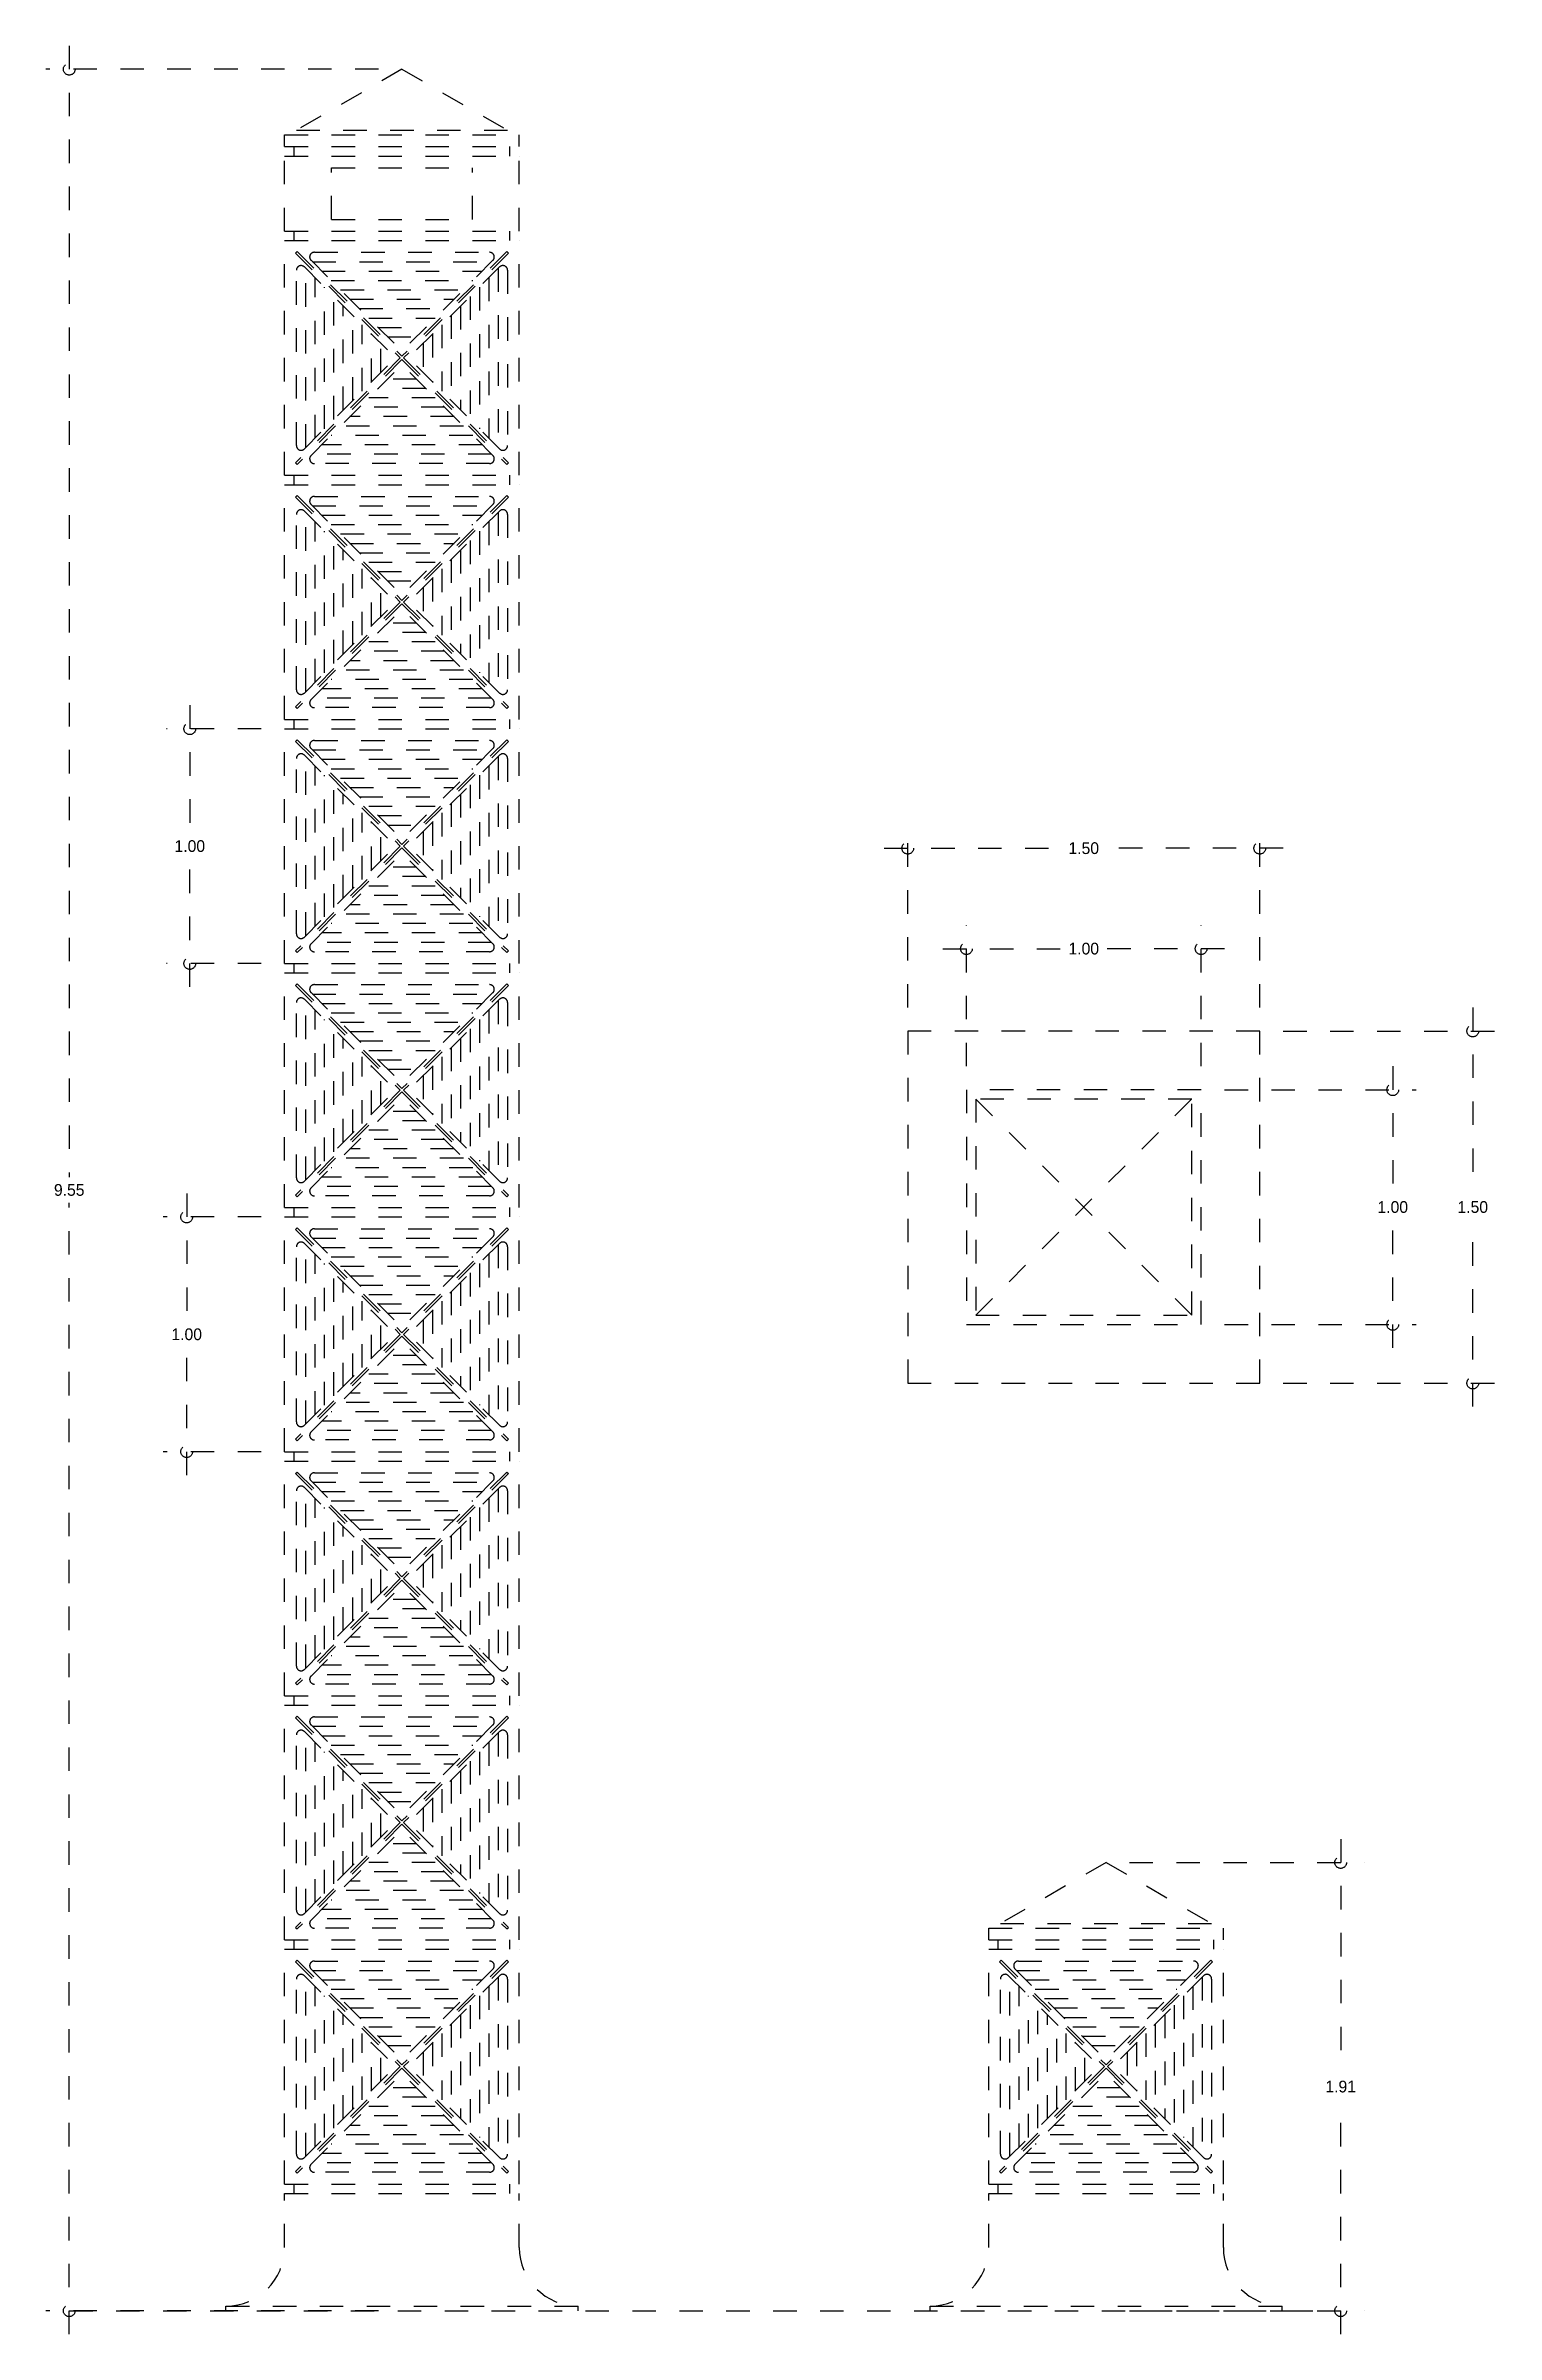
# Model space of a CAD drawing. Header units: centimetres. Extents: x 0.9 to 7.08, y 0.9 to 10.65.
import ezdxf

# ---------------------------------------------------------------- set-up
doc = ezdxf.new("R2010")
doc.units = ezdxf.units.CM
doc.header["$LTSCALE"] = 0.005
doc.header["$MEASUREMENT"] = 0
doc.linetypes.add('ACAD_ISO02W100', pattern=[15, 12, -3])
doc.linetypes.add('ACAD_ISO04W100', pattern=[30, 24, -3, 0, -3])
doc.layers.add('EJES', color=7, linetype='ACAD_ISO04W100')
doc.layers.add('proyeccion', color=7, linetype='ACAD_ISO02W100')
doc.dimstyles.get("Standard").update_dxf_attribs({"dimtxt": 0.18, "dimasz": 0.18, "dimexe": 0.18, "dimexo": 0.0625, "dimgap": 0.09, "dimtad": 0, "dimtih": 1, "dimtoh": 1, "dimdec": 4, "dimzin": 0, "dimdsep": 46, "dimtxsty": 'Standard', "dimcen": 0.09, "dimadec": 0, "dimazin": 0, "dimtfac": 1, "dimtdec": 4, "dimtofl": 0, "dimtmove": 0, "dimatfit": 3, "dimfxl": 0, "dimtolj": 1, "dimtzin": 0, "dimarcsym": 0})

msp = doc.modelspace()

# ---------------------------------------------------------------- blocks, each defined once
blk = doc.blocks.new('_Small')
at = {"layer": 'EJES', "color": 0, "lineweight": -2}
blk.add_circle((0, 0), 0.25, dxfattribs=at)
blk = doc.blocks.new('*D8')
at = {"layer": 'Defpoints', "color": 0, "ltscale": 0.005}
for p in [(1.918, 7.74), (1.5138, 6.74), (1.918, 6.74)]:
    blk.add_point(p, dxfattribs=at)
at = {"layer": 'proyeccion', "color": 0, "lineweight": -2, "ltscale": 0.005}
for p, q in [((1.5138, 7.84), (1.5138, 7.295)), ((1.818, 7.74), (1.4138, 7.74)), ((1.5138, 6.64), (1.5138, 7.185)), ((1.818, 6.74), (1.4138, 6.74))]:
    blk.add_line(p, q, dxfattribs=at)
at = {"layer": 'proyeccion', "color": 0, "lineweight": -2, "ltscale": 0.005, "xscale": 0.1, "yscale": 0.1, "zscale": 0.1}
for p, rotation in [((1.5138, 7.74), 90), ((1.5138, 6.74), 270)]:
    blk.add_blockref('_Small', p, dxfattribs=dict(at, rotation=rotation))
at = {"layer": 'proyeccion', "color": 0, "ltscale": 0.005, "insert": (1.5138, 7.24), "char_height": 0.05, "attachment_point": 5}
blk.add_mtext('\\A1;1.00', dxfattribs=at)
blk = doc.blocks.new('*D7')
at = {"layer": 'Defpoints', "color": 0, "ltscale": 0.005}
for p in [(1.918, 5.66), (1.5006, 4.66), (1.918, 4.66)]:
    blk.add_point(p, dxfattribs=at)
at = {"layer": 'proyeccion', "color": 0, "lineweight": -2, "ltscale": 0.005}
for p, q in [((1.5006, 5.76), (1.5006, 5.215)), ((1.818, 5.66), (1.4006, 5.66)), ((1.5006, 4.56), (1.5006, 5.105)), ((1.818, 4.66), (1.4006, 4.66))]:
    blk.add_line(p, q, dxfattribs=at)
at = {"layer": 'proyeccion', "color": 0, "lineweight": -2, "ltscale": 0.005, "xscale": 0.1, "yscale": 0.1, "zscale": 0.1}
for p, rotation in [((1.5006, 5.66), 90), ((1.5006, 4.66), 270)]:
    blk.add_blockref('_Small', p, dxfattribs=dict(at, rotation=rotation))
at = {"layer": 'proyeccion', "color": 0, "ltscale": 0.005, "insert": (1.5006, 5.16), "char_height": 0.05, "attachment_point": 5}
blk.add_mtext('\\A1;1.00', dxfattribs=at)
blk = doc.blocks.new('*D6')
at = {"layer": 'Defpoints', "color": 0, "ltscale": 0.005}
for p in [(2.418, 10.55), (1, 1), (2.418, 1)]:
    blk.add_point(p, dxfattribs=at)
at = {"layer": 'proyeccion', "color": 0, "lineweight": -2, "ltscale": 0.005}
for p, q in [((1, 10.65), (1, 5.83)), ((2.318, 10.55), (0.9, 10.55)), ((1, 0.9), (1, 5.72)), ((2.318, 1), (0.9, 1))]:
    blk.add_line(p, q, dxfattribs=at)
at = {"layer": 'proyeccion', "color": 0, "lineweight": -2, "ltscale": 0.005, "xscale": 0.1, "yscale": 0.1, "zscale": 0.1}
for p, rotation in [((1, 10.55), 90), ((1, 1), 270)]:
    blk.add_blockref('_Small', p, dxfattribs=dict(at, rotation=rotation))
at = {"layer": 'proyeccion', "color": 0, "ltscale": 0.005, "insert": (1, 5.775), "char_height": 0.05, "attachment_point": 5}
blk.add_mtext('\\A1;9.55', dxfattribs=at)
blk = doc.blocks.new('*D5')
at = {"layer": 'Defpoints', "color": 0, "ltscale": 0.005}
for p in [(5.418, 2.9098), (5.418, 1), (6.418, 1)]:
    blk.add_point(p, dxfattribs=at)
at = {"layer": 'proyeccion', "color": 0, "lineweight": -2, "ltscale": 0.005}
for p, q in [((6.418, 3.0098), (6.418, 2.0099)), ((5.518, 2.9098), (6.518, 2.9098)), ((6.418, 0.9), (6.418, 1.8999)), ((5.518, 1), (6.518, 1))]:
    blk.add_line(p, q, dxfattribs=at)
at = {"layer": 'proyeccion', "color": 0, "lineweight": -2, "ltscale": 0.005, "xscale": 0.1, "yscale": 0.1, "zscale": 0.1}
for p, rotation in [((6.418, 2.9098), 90), ((6.418, 1), 270)]:
    blk.add_blockref('_Small', p, dxfattribs=dict(at, rotation=rotation))
at = {"layer": 'proyeccion', "color": 0, "ltscale": 0.005, "insert": (6.418, 1.9549), "char_height": 0.05, "attachment_point": 5}
blk.add_mtext('\\A1;1.91', dxfattribs=at)
blk = doc.blocks.new('*D4')
at = {"layer": 'Defpoints', "color": 0, "ltscale": 0.005}
for p in [(5.8232, 6.8032), (4.8232, 6.2022), (5.8232, 6.2022)]:
    blk.add_point(p, dxfattribs=at)
at = {"layer": 'proyeccion', "color": 0, "lineweight": -2, "ltscale": 0.005}
for p, q in [((4.8232, 6.3022), (4.8232, 6.9032)), ((5.8232, 6.3022), (5.8232, 6.9032)), ((4.7232, 6.8032), (5.2349, 6.8032)), ((5.9232, 6.8032), (5.4116, 6.8032))]:
    blk.add_line(p, q, dxfattribs=at)
at = {"layer": 'proyeccion', "color": 0, "lineweight": -2, "ltscale": 0.005, "xscale": 0.1, "yscale": 0.1, "zscale": 0.1, "rotation": 180}
blk.add_blockref('_Small', (4.8232, 6.8032), dxfattribs=at)
at = {"layer": 'proyeccion', "color": 0, "lineweight": -2, "ltscale": 0.005, "xscale": 0.1, "yscale": 0.1, "zscale": 0.1}
blk.add_blockref('_Small', (5.8232, 6.8032), dxfattribs=at)
at = {"layer": 'proyeccion', "color": 0, "ltscale": 0.005, "insert": (5.3232, 6.8032), "char_height": 0.05, "attachment_point": 5}
blk.add_mtext('\\A1;1.00', dxfattribs=at)
blk = doc.blocks.new('*D3')
at = {"layer": 'Defpoints', "color": 0, "ltscale": 0.005}
for p in [(6.0732, 7.2311), (4.5732, 6.4522), (6.0732, 6.4522)]:
    blk.add_point(p, dxfattribs=at)
at = {"layer": 'proyeccion', "color": 0, "lineweight": -2, "ltscale": 0.005}
for p, q in [((4.5732, 6.5522), (4.5732, 7.3311)), ((6.0732, 6.5522), (6.0732, 7.3311)), ((4.4732, 7.2311), (5.2307, 7.2311)), ((6.1732, 7.2311), (5.4157, 7.2311))]:
    blk.add_line(p, q, dxfattribs=at)
at = {"layer": 'proyeccion', "color": 0, "lineweight": -2, "ltscale": 0.005, "xscale": 0.1, "yscale": 0.1, "zscale": 0.1, "rotation": 180}
blk.add_blockref('_Small', (4.5732, 7.2311), dxfattribs=at)
at = {"layer": 'proyeccion', "color": 0, "lineweight": -2, "ltscale": 0.005, "xscale": 0.1, "yscale": 0.1, "zscale": 0.1}
blk.add_blockref('_Small', (6.0732, 7.2311), dxfattribs=at)
at = {"layer": 'proyeccion', "color": 0, "ltscale": 0.005, "insert": (5.3232, 7.2311), "char_height": 0.05, "attachment_point": 5}
blk.add_mtext('\\A1;1.50', dxfattribs=at)
blk = doc.blocks.new('*D2')
at = {"layer": 'Defpoints', "color": 0, "ltscale": 0.005}
for p in [(6.0732, 6.4522), (6.0732, 4.9522), (6.9808, 4.9522)]:
    blk.add_point(p, dxfattribs=at)
at = {"layer": 'proyeccion', "color": 0, "lineweight": -2, "ltscale": 0.005}
for p, q in [((6.9808, 6.5522), (6.9808, 5.7572)), ((6.1732, 6.4522), (7.0808, 6.4522)), ((6.9808, 4.8522), (6.9808, 5.6472)), ((6.1732, 4.9522), (7.0808, 4.9522))]:
    blk.add_line(p, q, dxfattribs=at)
at = {"layer": 'proyeccion', "color": 0, "lineweight": -2, "ltscale": 0.005, "xscale": 0.1, "yscale": 0.1, "zscale": 0.1}
for p, rotation in [((6.9808, 6.4522), 90), ((6.9808, 4.9522), 270)]:
    blk.add_blockref('_Small', p, dxfattribs=dict(at, rotation=rotation))
at = {"layer": 'proyeccion', "color": 0, "ltscale": 0.005, "insert": (6.9808, 5.7022), "char_height": 0.05, "attachment_point": 5}
blk.add_mtext('\\A1;1.50', dxfattribs=at)
blk = doc.blocks.new('*D1')
at = {"layer": 'Defpoints', "color": 0, "ltscale": 0.005}
for p in [(5.8232, 6.2022), (5.8232, 5.2022), (6.6399, 5.2022)]:
    blk.add_point(p, dxfattribs=at)
at = {"layer": 'proyeccion', "color": 0, "lineweight": -2, "ltscale": 0.005}
for p, q in [((6.6399, 6.3022), (6.6399, 5.7572)), ((5.9232, 6.2022), (6.7399, 6.2022)), ((6.6399, 5.1022), (6.6399, 5.6472)), ((5.9232, 5.2022), (6.7399, 5.2022))]:
    blk.add_line(p, q, dxfattribs=at)
at = {"layer": 'proyeccion', "color": 0, "lineweight": -2, "ltscale": 0.005, "xscale": 0.1, "yscale": 0.1, "zscale": 0.1}
for p, rotation in [((6.6399, 6.2022), 90), ((6.6399, 5.2022), 270)]:
    blk.add_blockref('_Small', p, dxfattribs=dict(at, rotation=rotation))
at = {"layer": 'proyeccion', "color": 0, "ltscale": 0.005, "insert": (6.6399, 5.7022), "char_height": 0.05, "attachment_point": 5}
blk.add_mtext('\\A1;1.00', dxfattribs=at)

# ---------------------------------------------------------------- dimensions: what is measured, and where the dimension line sits
at = {"layer": 'proyeccion', "ltscale": 0.005}
for base, p1, p2, picture, middle in [((1, 1), (2.418, 10.55), (2.418, 1), '*D6', (1, 5.775)), ((1.5138, 6.74), (1.918, 7.74), (1.918, 6.74), '*D8', (1.5138, 7.24)), ((6.9808, 4.9522), (6.0732, 6.4522), (6.0732, 4.9522), '*D2', (6.9808, 5.7022)), ((6.6399, 5.2022), (5.8232, 6.2022), (5.8232, 5.2022), '*D1', (6.6399, 5.7022)), ((1.5006, 4.66), (1.918, 5.66), (1.918, 4.66), '*D7', (1.5006, 5.16)), ((6.418, 1), (5.418, 2.9098), (5.418, 1), '*D5', (6.418, 1.9549))]:
    dim = msp.add_linear_dim(base=base, p1=p1, p2=p2, angle=90, dimstyle='Standard', override={"dimtxt": 0.05, "dimasz": 0.1, "dimexe": 0.1, "dimexo": 0.1, "dimgap": 0.03, "dimdec": 2, "dimblk": 'Small', "dimdle": 0.1, "dimtdec": 2}, dxfattribs=at)
    dim.commit()
    dim.dimension.update_dxf_attribs({"geometry": picture, "text_midpoint": middle})
for base, p1, p2, picture, middle in [((6.0732, 7.2311), (4.5732, 6.4522), (6.0732, 6.4522), '*D3', (5.3232, 7.2311)), ((5.8232, 6.8032), (4.8232, 6.2022), (5.8232, 6.2022), '*D4', (5.3232, 6.8032))]:
    dim = msp.add_linear_dim(base=base, p1=p1, p2=p2, dimstyle='Standard', override={"dimtxt": 0.05, "dimasz": 0.1, "dimexe": 0.1, "dimexo": 0.1, "dimgap": 0.03, "dimdec": 2, "dimblk": 'Small', "dimdle": 0.1, "dimtdec": 2}, dxfattribs=at)
    dim.commit()
    dim.dimension.update_dxf_attribs({"geometry": picture, "text_midpoint": middle})

# ---------------------------------------------------------------- linework, layer by layer
at = {"layer": 'proyeccion', "ltscale": 0.005}
for p, q in [((2.418, 10.55), (1.968, 10.2902)), ((2.418, 10.55), (2.868, 10.2902)), ((1.918, 10.2202), (1.918, 10.2702)), ((1.918, 10.2702), (2.918, 10.2702)), ((1.968, 10.2902), (2.868, 10.2902)), ((2.918, 10.2202), (2.918, 10.2702)), ((1.918, 10.2202), (2.918, 10.2202)), ((1.918, 10.1802), (2.918, 10.1802)), ((1.918, 9.86), (1.918, 10.1802)), ((1.958, 10.1802), (1.958, 10.2202)), ((2.878, 10.1802), (2.878, 10.2202)), ((2.918, 9.86), (2.918, 10.1802)), ((2.118, 10.1302), (2.718, 10.1302)), ((2.118, 9.91), (2.118, 10.1302)), ((2.718, 9.91), (2.718, 10.1302)), ((1.918, 9.86), (2.918, 9.86)), ((1.958, 9.82), (1.958, 9.86)), ((2.118, 9.91), (2.718, 9.91)), ((2.878, 9.82), (2.878, 9.86)), ((1.918, 8.82), (1.918, 9.82)), ((1.918, 9.82), (2.918, 9.82)), ((1.9644, 9.7665), (1.9715, 9.7735)), ((1.9644, 9.7665), (2.4109, 9.32)), ((1.9715, 9.7735), (2.418, 9.3271)), ((2.0445, 9.77), (2.7914, 9.77)), ((2.8644, 9.7735), (2.418, 9.3271)), ((2.8715, 9.7665), (2.425, 9.32)), ((2.8644, 9.7735), (2.8715, 9.7665)), ((2.918, 8.82), (2.918, 9.82)), ((1.968, 8.9466), (1.968, 9.6934)), ((2.0021, 9.7076), (2.3897, 9.32)), ((2.008, 8.9383), (2.008, 9.7017)), ((2.0304, 9.7359), (2.418, 9.3483)), ((2.0363, 9.73), (2.7997, 9.73)), ((2.048, 8.9783), (2.048, 9.6617)), ((2.0763, 9.69), (2.7597, 9.69)), ((2.8055, 9.7359), (2.418, 9.3483)), ((2.8338, 9.7076), (2.4463, 9.32)), ((2.788, 9.6617), (2.788, 8.9783)), ((2.828, 9.7017), (2.828, 8.9383)), ((2.868, 9.6934), (2.868, 8.9466)), ((2.088, 9.0183), (2.088, 9.6217)), ((2.1163, 9.65), (2.7197, 9.65)), ((2.128, 9.0583), (2.128, 9.5817)), ((2.128, 9.0583), (2.128, 9.5817)), ((2.1563, 9.61), (2.6797, 9.61)), ((2.1563, 9.61), (2.6797, 9.61)), ((2.1963, 9.57), (2.6397, 9.57)), ((2.708, 9.5817), (2.708, 9.0583)), ((2.708, 9.5817), (2.708, 9.0583)), ((2.748, 9.6217), (2.748, 9.0183)), ((2.168, 9.0983), (2.168, 9.5417)), ((2.208, 9.1383), (2.208, 9.5017)), ((2.2363, 9.53), (2.5997, 9.53)), ((2.248, 9.1783), (2.248, 9.4617)), ((2.2763, 9.49), (2.5597, 9.49)), ((2.588, 9.4617), (2.588, 9.1783)), ((2.628, 9.5017), (2.628, 9.1383)), ((2.668, 9.5417), (2.668, 9.0983)), ((2.288, 9.2183), (2.288, 9.4217)), ((2.3163, 9.45), (2.5197, 9.45)), ((2.328, 9.2583), (2.328, 9.3817)), ((2.3563, 9.41), (2.4797, 9.41)), ((2.508, 9.3817), (2.508, 9.2583)), ((2.548, 9.4217), (2.548, 9.2183)), ((2.4109, 9.32), (1.9644, 8.8735)), ((2.418, 9.3129), (1.9715, 8.8665)), ((2.0021, 8.9324), (2.3897, 9.32)), ((2.0304, 8.9041), (2.418, 9.2917)), ((2.418, 9.3129), (2.8644, 8.8665)), ((2.8055, 8.9041), (2.418, 9.2917)), ((2.425, 9.32), (2.8715, 8.8735)), ((2.8338, 8.9324), (2.4463, 9.32)), ((2.5197, 9.19), (2.3163, 9.19)), ((2.4797, 9.23), (2.3563, 9.23)), ((2.6397, 9.07), (2.1963, 9.07)), ((2.5997, 9.11), (2.2363, 9.11)), ((2.5597, 9.15), (2.2763, 9.15)), ((2.7197, 8.99), (2.1163, 8.99)), ((2.6797, 9.03), (2.1563, 9.03)), ((2.6797, 9.03), (2.1563, 9.03)), ((1.9644, 8.8735), (1.9715, 8.8665)), ((2.7997, 8.91), (2.0363, 8.91)), ((2.7597, 8.95), (2.0763, 8.95)), ((2.8644, 8.8665), (2.8715, 8.8735)), ((1.918, 8.82), (2.918, 8.82)), ((1.918, 7.78), (1.918, 8.78)), ((1.918, 8.78), (2.918, 8.78)), ((1.958, 8.78), (1.958, 8.82)), ((2.7914, 8.87), (2.0445, 8.87)), ((2.878, 8.78), (2.878, 8.82)), ((2.918, 7.78), (2.918, 8.78)), ((1.9644, 8.7265), (1.9715, 8.7335)), ((1.9644, 8.7265), (2.4109, 8.28)), ((1.9715, 8.7335), (2.418, 8.2871)), ((2.0304, 8.6959), (2.418, 8.3083)), ((2.0363, 8.69), (2.7997, 8.69)), ((2.0445, 8.73), (2.7914, 8.73)), ((2.8644, 8.7335), (2.418, 8.2871)), ((2.8055, 8.6959), (2.418, 8.3083)), ((2.8715, 8.7265), (2.425, 8.28)), ((2.8644, 8.7335), (2.8715, 8.7265)), ((1.968, 7.9066), (1.968, 8.6534)), ((2.0021, 8.6676), (2.3897, 8.28)), ((2.008, 7.8983), (2.008, 8.6617)), ((2.048, 7.9383), (2.048, 8.6217)), ((2.0763, 8.65), (2.7597, 8.65)), ((2.088, 7.9783), (2.088, 8.5817)), ((2.1163, 8.61), (2.7197, 8.61)), ((2.8338, 8.6676), (2.4463, 8.28)), ((2.748, 8.5817), (2.748, 7.9783)), ((2.788, 8.6217), (2.788, 7.9383)), ((2.828, 8.6617), (2.828, 7.8983)), ((2.868, 8.6534), (2.868, 7.9066)), ((2.128, 8.0183), (2.128, 8.5417)), ((2.128, 8.0183), (2.128, 8.5417)), ((2.1563, 8.57), (2.6797, 8.57)), ((2.1563, 8.57), (2.6797, 8.57)), ((2.168, 8.0583), (2.168, 8.5017)), ((2.1963, 8.53), (2.6397, 8.53)), ((2.2363, 8.49), (2.5997, 8.49)), ((2.668, 8.5017), (2.668, 8.0583)), ((2.708, 8.5417), (2.708, 8.0183)), ((2.708, 8.5417), (2.708, 8.0183)), ((2.208, 8.0983), (2.208, 8.4617)), ((2.248, 8.1383), (2.248, 8.4217)), ((2.2763, 8.45), (2.5597, 8.45)), ((2.3163, 8.41), (2.5197, 8.41)), ((2.588, 8.4217), (2.588, 8.1383)), ((2.628, 8.4617), (2.628, 8.0983)), ((2.288, 8.1783), (2.288, 8.3817)), ((2.328, 8.2183), (2.328, 8.3417)), ((2.3563, 8.37), (2.4797, 8.37)), ((2.508, 8.3417), (2.508, 8.2183)), ((2.548, 8.3817), (2.548, 8.1783)), ((2.4109, 8.28), (1.9644, 7.8335)), ((2.418, 8.2729), (1.9715, 7.8265)), ((2.0021, 7.8924), (2.3897, 8.28)), ((2.0304, 7.8641), (2.418, 8.2517)), ((2.4797, 8.19), (2.3563, 8.19)), ((2.418, 8.2729), (2.8644, 7.8265)), ((2.8055, 7.8641), (2.418, 8.2517)), ((2.425, 8.28), (2.8715, 7.8335)), ((2.8338, 7.8924), (2.4463, 8.28)), ((2.5597, 8.11), (2.2763, 8.11)), ((2.5197, 8.15), (2.3163, 8.15)), ((2.6397, 8.03), (2.1963, 8.03)), ((2.5997, 8.07), (2.2363, 8.07)), ((2.7597, 7.91), (2.0763, 7.91)), ((2.7197, 7.95), (2.1163, 7.95)), ((2.6797, 7.99), (2.1563, 7.99)), ((2.6797, 7.99), (2.1563, 7.99)), ((1.9644, 7.8335), (1.9715, 7.8265)), ((2.7997, 7.87), (2.0363, 7.87)), ((2.7914, 7.83), (2.0445, 7.83)), ((2.8644, 7.8265), (2.8715, 7.8335)), ((1.918, 7.78), (2.918, 7.78)), ((1.918, 6.74), (1.918, 7.74)), ((1.918, 7.74), (2.918, 7.74)), ((1.958, 7.74), (1.958, 7.78)), ((2.878, 7.74), (2.878, 7.78)), ((2.918, 6.74), (2.918, 7.74)), ((1.9644, 7.6865), (1.9715, 7.6935)), ((1.9644, 7.6865), (2.4109, 7.24)), ((1.968, 6.8666), (1.968, 7.6134)), ((1.9715, 7.6935), (2.418, 7.2471)), ((2.0021, 7.6276), (2.3897, 7.24)), ((2.008, 6.8583), (2.008, 7.6217)), ((2.0304, 7.6559), (2.418, 7.2683)), ((2.0363, 7.65), (2.7997, 7.65)), ((2.0445, 7.69), (2.7914, 7.69)), ((2.0763, 7.61), (2.7597, 7.61)), ((2.8644, 7.6935), (2.418, 7.2471)), ((2.8055, 7.6559), (2.418, 7.2683)), ((2.8715, 7.6865), (2.425, 7.24)), ((2.8338, 7.6276), (2.4463, 7.24)), ((2.828, 7.6217), (2.828, 6.8583)), ((2.8644, 7.6935), (2.8715, 7.6865)), ((2.868, 7.6134), (2.868, 6.8666)), ((2.048, 6.8983), (2.048, 7.5817)), ((2.088, 6.9383), (2.088, 7.5417)), ((2.1163, 7.57), (2.7197, 7.57)), ((2.1563, 7.53), (2.6797, 7.53)), ((2.1563, 7.53), (2.6797, 7.53)), ((2.748, 7.5417), (2.748, 6.9383)), ((2.788, 7.5817), (2.788, 6.8983)), ((2.128, 6.9783), (2.128, 7.5017)), ((2.128, 6.9783), (2.128, 7.5017)), ((2.168, 7.0183), (2.168, 7.4617)), ((2.1963, 7.49), (2.6397, 7.49)), ((2.208, 7.0583), (2.208, 7.4217)), ((2.2363, 7.45), (2.5997, 7.45)), ((2.2763, 7.41), (2.5597, 7.41)), ((2.628, 7.4217), (2.628, 7.0583)), ((2.668, 7.4617), (2.668, 7.0183)), ((2.708, 7.5017), (2.708, 6.9783)), ((2.708, 7.5017), (2.708, 6.9783)), ((2.248, 7.0983), (2.248, 7.3817)), ((2.288, 7.1383), (2.288, 7.3417)), ((2.3163, 7.37), (2.5197, 7.37)), ((2.3563, 7.33), (2.4797, 7.33)), ((2.548, 7.3417), (2.548, 7.1383)), ((2.588, 7.3817), (2.588, 7.0983)), ((2.4109, 7.24), (1.9644, 6.7935)), ((2.418, 7.2329), (1.9715, 6.7865)), ((2.0021, 6.8524), (2.3897, 7.24)), ((2.328, 7.1783), (2.328, 7.3017)), ((2.418, 7.2329), (2.8644, 6.7865)), ((2.425, 7.24), (2.8715, 6.7935)), ((2.8338, 6.8524), (2.4463, 7.24)), ((2.508, 7.3017), (2.508, 7.1783)), ((2.0304, 6.8241), (2.418, 7.2117)), ((2.4797, 7.15), (2.3563, 7.15)), ((2.8055, 6.8241), (2.418, 7.2117)), ((2.5997, 7.03), (2.2363, 7.03)), ((2.5597, 7.07), (2.2763, 7.07)), ((2.5197, 7.11), (2.3163, 7.11)), ((2.6797, 6.95), (2.1563, 6.95)), ((2.6797, 6.95), (2.1563, 6.95)), ((2.6397, 6.99), (2.1963, 6.99)), ((2.7997, 6.83), (2.0363, 6.83)), ((2.7597, 6.87), (2.0763, 6.87)), ((2.7197, 6.91), (2.1163, 6.91)), ((1.918, 6.74), (2.918, 6.74)), ((1.958, 6.7), (1.958, 6.74)), ((1.9644, 6.7935), (1.9715, 6.7865)), ((2.7914, 6.79), (2.0445, 6.79)), ((2.8644, 6.7865), (2.8715, 6.7935)), ((2.878, 6.7), (2.878, 6.74)), ((1.918, 5.7), (1.918, 6.7)), ((1.918, 6.7), (2.918, 6.7)), ((1.9644, 6.6465), (1.9715, 6.6535)), ((1.9644, 6.6465), (2.4109, 6.2)), ((1.9715, 6.6535), (2.418, 6.2071)), ((2.0445, 6.65), (2.7914, 6.65)), ((2.8644, 6.6535), (2.418, 6.2071)), ((2.8715, 6.6465), (2.425, 6.2)), ((2.8644, 6.6535), (2.8715, 6.6465)), ((2.918, 5.7), (2.918, 6.7)), ((1.968, 5.8266), (1.968, 6.5734)), ((2.0021, 6.5876), (2.3897, 6.2)), ((2.008, 5.8183), (2.008, 6.5817)), ((2.0304, 6.6159), (2.418, 6.2283)), ((2.0363, 6.61), (2.7997, 6.61)), ((2.048, 5.8583), (2.048, 6.5417)), ((2.0763, 6.57), (2.7597, 6.57)), ((2.8055, 6.6159), (2.418, 6.2283)), ((2.8338, 6.5876), (2.4463, 6.2)), ((2.788, 6.5417), (2.788, 5.8583)), ((2.828, 6.5817), (2.828, 5.8183)), ((2.868, 6.5734), (2.868, 5.8266)), ((2.088, 5.8983), (2.088, 6.5017)), ((2.1163, 6.53), (2.7197, 6.53)), ((2.128, 5.9383), (2.128, 6.4617)), ((2.128, 5.9383), (2.128, 6.4617)), ((2.1563, 6.49), (2.6797, 6.49)), ((2.1563, 6.49), (2.6797, 6.49)), ((2.1963, 6.45), (2.6397, 6.45)), ((2.708, 6.4617), (2.708, 5.9383)), ((2.708, 6.4617), (2.708, 5.9383)), ((2.748, 6.5017), (2.748, 5.8983)), ((6.0732, 6.4522), (4.5732, 6.4522)), ((4.5732, 6.4522), (4.5732, 4.9522)), ((6.0732, 4.9522), (6.0732, 6.4522)), ((2.168, 5.9783), (2.168, 6.4217)), ((2.208, 6.0183), (2.208, 6.3817)), ((2.2363, 6.41), (2.5997, 6.41)), ((2.248, 6.0583), (2.248, 6.3417)), ((2.2763, 6.37), (2.5597, 6.37)), ((2.588, 6.3417), (2.588, 6.0583)), ((2.628, 6.3817), (2.628, 6.0183)), ((2.668, 6.4217), (2.668, 5.9783)), ((2.288, 6.0983), (2.288, 6.3017)), ((2.3163, 6.33), (2.5197, 6.33)), ((2.328, 6.1383), (2.328, 6.2617)), ((2.3563, 6.29), (2.4797, 6.29)), ((2.508, 6.2617), (2.508, 6.1383)), ((2.548, 6.3017), (2.548, 6.0983)), ((2.4109, 6.2), (1.9644, 5.7535)), ((2.418, 6.1929), (1.9715, 5.7465)), ((2.0021, 5.8124), (2.3897, 6.2)), ((2.0304, 5.7841), (2.418, 6.1717)), ((2.418, 6.1929), (2.8644, 5.7465)), ((2.8055, 5.7841), (2.418, 6.1717)), ((2.425, 6.2), (2.8715, 5.7535)), ((2.8338, 5.8124), (2.4463, 6.2)), ((4.8232, 6.2022), (4.8232, 5.2022)), ((5.8232, 6.2022), (4.8232, 6.2022)), ((5.7832, 5.2422), (4.8632, 6.1622)), ((4.8632, 5.2422), (5.7832, 6.1622)), ((5.7832, 6.1622), (4.8632, 6.1622)), ((4.8632, 6.1622), (4.8632, 5.2422)), ((5.7832, 5.2422), (5.7832, 6.1622)), ((5.8232, 5.2022), (5.8232, 6.2022)), ((2.5197, 6.07), (2.3163, 6.07)), ((2.4797, 6.11), (2.3563, 6.11)), ((2.6397, 5.95), (2.1963, 5.95)), ((2.5997, 5.99), (2.2363, 5.99)), ((2.5597, 6.03), (2.2763, 6.03)), ((2.7197, 5.87), (2.1163, 5.87)), ((2.6797, 5.91), (2.1563, 5.91)), ((2.6797, 5.91), (2.1563, 5.91)), ((1.9644, 5.7535), (1.9715, 5.7465)), ((2.7997, 5.79), (2.0363, 5.79)), ((2.7597, 5.83), (2.0763, 5.83)), ((2.8644, 5.7465), (2.8715, 5.7535)), ((1.918, 5.7), (2.918, 5.7)), ((1.918, 4.66), (1.918, 5.66)), ((1.918, 5.66), (2.918, 5.66)), ((1.958, 5.66), (1.958, 5.7)), ((2.7914, 5.75), (2.0445, 5.75)), ((2.878, 5.66), (2.878, 5.7)), ((2.918, 4.66), (2.918, 5.66)), ((1.9644, 5.6065), (1.9715, 5.6135)), ((1.9644, 5.6065), (2.4109, 5.16)), ((1.9715, 5.6135), (2.418, 5.1671)), ((2.0304, 5.5759), (2.418, 5.1883)), ((2.0363, 5.57), (2.7997, 5.57)), ((2.0445, 5.61), (2.7914, 5.61)), ((2.8644, 5.6135), (2.418, 5.1671)), ((2.8055, 5.5759), (2.418, 5.1883)), ((2.8715, 5.6065), (2.425, 5.16)), ((2.8644, 5.6135), (2.8715, 5.6065)), ((1.968, 4.7866), (1.968, 5.5334)), ((2.0021, 5.5476), (2.3897, 5.16)), ((2.008, 4.7783), (2.008, 5.5417)), ((2.048, 4.8183), (2.048, 5.5017)), ((2.0763, 5.53), (2.7597, 5.53)), ((2.088, 4.8583), (2.088, 5.4617)), ((2.1163, 5.49), (2.7197, 5.49)), ((2.8338, 5.5476), (2.4463, 5.16)), ((2.748, 5.4617), (2.748, 4.8583)), ((2.788, 5.5017), (2.788, 4.8183)), ((2.828, 5.5417), (2.828, 4.7783)), ((2.868, 5.5334), (2.868, 4.7866)), ((2.128, 4.8983), (2.128, 5.4217)), ((2.128, 4.8983), (2.128, 5.4217)), ((2.1563, 5.45), (2.6797, 5.45)), ((2.1563, 5.45), (2.6797, 5.45)), ((2.168, 4.9383), (2.168, 5.3817)), ((2.1963, 5.41), (2.6397, 5.41)), ((2.2363, 5.37), (2.5997, 5.37)), ((2.668, 5.3817), (2.668, 4.9383)), ((2.708, 5.4217), (2.708, 4.8983)), ((2.708, 5.4217), (2.708, 4.8983)), ((2.208, 4.9783), (2.208, 5.3417)), ((2.248, 5.0183), (2.248, 5.3017)), ((2.2763, 5.33), (2.5597, 5.33)), ((2.3163, 5.29), (2.5197, 5.29)), ((2.588, 5.3017), (2.588, 5.0183)), ((2.628, 5.3417), (2.628, 4.9783)), ((2.288, 5.0583), (2.288, 5.2617)), ((2.328, 5.0983), (2.328, 5.2217)), ((2.3563, 5.25), (2.4797, 5.25)), ((2.508, 5.2217), (2.508, 5.0983)), ((2.548, 5.2617), (2.548, 5.0583)), ((4.8232, 5.2022), (5.8232, 5.2022)), ((4.8632, 5.2422), (5.7832, 5.2422)), ((2.4109, 5.16), (1.9644, 4.7135)), ((2.418, 5.1529), (1.9715, 4.7065)), ((2.0021, 4.7724), (2.3897, 5.16)), ((2.0304, 4.7441), (2.418, 5.1317)), ((2.4797, 5.07), (2.3563, 5.07)), ((2.418, 5.1529), (2.8644, 4.7065)), ((2.8055, 4.7441), (2.418, 5.1317)), ((2.425, 5.16), (2.8715, 4.7135)), ((2.8338, 4.7724), (2.4463, 5.16)), ((2.5597, 4.99), (2.2763, 4.99)), ((2.5197, 5.03), (2.3163, 5.03)), ((2.6397, 4.91), (2.1963, 4.91)), ((2.5997, 4.95), (2.2363, 4.95)), ((4.5732, 4.9522), (6.0732, 4.9522)), ((2.7597, 4.79), (2.0763, 4.79)), ((2.7197, 4.83), (2.1163, 4.83)), ((2.6797, 4.87), (2.1563, 4.87)), ((2.6797, 4.87), (2.1563, 4.87)), ((1.9644, 4.7135), (1.9715, 4.7065)), ((2.7997, 4.75), (2.0363, 4.75)), ((2.7914, 4.71), (2.0445, 4.71)), ((2.8644, 4.7065), (2.8715, 4.7135)), ((1.918, 4.66), (2.918, 4.66)), ((1.918, 3.62), (1.918, 4.62)), ((1.918, 4.62), (2.918, 4.62)), ((1.958, 4.62), (1.958, 4.66)), ((2.878, 4.62), (2.878, 4.66)), ((2.918, 3.62), (2.918, 4.62)), ((1.9644, 4.5665), (1.9715, 4.5735)), ((1.9644, 4.5665), (2.4109, 4.12)), ((1.968, 3.7466), (1.968, 4.4934)), ((1.9715, 4.5735), (2.418, 4.1271)), ((2.0021, 4.5076), (2.3897, 4.12)), ((2.008, 3.7383), (2.008, 4.5017)), ((2.0304, 4.5359), (2.418, 4.1483)), ((2.0363, 4.53), (2.7997, 4.53)), ((2.0445, 4.57), (2.7914, 4.57)), ((2.0763, 4.49), (2.7597, 4.49)), ((2.8644, 4.5735), (2.418, 4.1271)), ((2.8055, 4.5359), (2.418, 4.1483)), ((2.8715, 4.5665), (2.425, 4.12)), ((2.8338, 4.5076), (2.4463, 4.12)), ((2.828, 4.5017), (2.828, 3.7383)), ((2.8644, 4.5735), (2.8715, 4.5665)), ((2.868, 4.4934), (2.868, 3.7466)), ((2.048, 3.7783), (2.048, 4.4617)), ((2.088, 3.8183), (2.088, 4.4217)), ((2.1163, 4.45), (2.7197, 4.45)), ((2.1563, 4.41), (2.6797, 4.41)), ((2.1563, 4.41), (2.6797, 4.41)), ((2.748, 4.4217), (2.748, 3.8183)), ((2.788, 4.4617), (2.788, 3.7783)), ((2.128, 3.8583), (2.128, 4.3817)), ((2.128, 3.8583), (2.128, 4.3817)), ((2.168, 3.8983), (2.168, 4.3417)), ((2.1963, 4.37), (2.6397, 4.37)), ((2.208, 3.9383), (2.208, 4.3017)), ((2.2363, 4.33), (2.5997, 4.33)), ((2.628, 4.3017), (2.628, 3.9383)), ((2.668, 4.3417), (2.668, 3.8983)), ((2.708, 4.3817), (2.708, 3.8583)), ((2.708, 4.3817), (2.708, 3.8583)), ((2.248, 3.9783), (2.248, 4.2617)), ((2.2763, 4.29), (2.5597, 4.29)), ((2.288, 4.0183), (2.288, 4.2217)), ((2.3163, 4.25), (2.5197, 4.25)), ((2.3563, 4.21), (2.4797, 4.21)), ((2.548, 4.2217), (2.548, 4.0183)), ((2.588, 4.2617), (2.588, 3.9783)), ((2.4109, 4.12), (1.9644, 3.6735)), ((2.418, 4.1129), (1.9715, 3.6665)), ((2.0021, 3.7324), (2.3897, 4.12)), ((2.328, 4.0583), (2.328, 4.1817)), ((2.418, 4.1129), (2.8644, 3.6665)), ((2.425, 4.12), (2.8715, 3.6735)), ((2.8338, 3.7324), (2.4463, 4.12)), ((2.508, 4.1817), (2.508, 4.0583)), ((2.0304, 3.7041), (2.418, 4.0917)), ((2.4797, 4.03), (2.3563, 4.03)), ((2.8055, 3.7041), (2.418, 4.0917)), ((2.5997, 3.91), (2.2363, 3.91)), ((2.5597, 3.95), (2.2763, 3.95)), ((2.5197, 3.99), (2.3163, 3.99)), ((2.6797, 3.83), (2.1563, 3.83)), ((2.6797, 3.83), (2.1563, 3.83)), ((2.6397, 3.87), (2.1963, 3.87)), ((2.7997, 3.71), (2.0363, 3.71)), ((2.7597, 3.75), (2.0763, 3.75)), ((2.7197, 3.79), (2.1163, 3.79)), ((1.918, 3.62), (2.918, 3.62)), ((1.958, 3.58), (1.958, 3.62)), ((1.9644, 3.6735), (1.9715, 3.6665)), ((2.7914, 3.67), (2.0445, 3.67)), ((2.8644, 3.6665), (2.8715, 3.6735)), ((2.878, 3.58), (2.878, 3.62)), ((1.918, 2.58), (1.918, 3.58)), ((1.918, 3.58), (2.918, 3.58)), ((1.9644, 3.5265), (1.9715, 3.5335)), ((1.9644, 3.5265), (2.4109, 3.08)), ((1.9715, 3.5335), (2.418, 3.0871)), ((2.0445, 3.53), (2.7914, 3.53)), ((2.8644, 3.5335), (2.418, 3.0871)), ((2.8715, 3.5265), (2.425, 3.08)), ((2.8644, 3.5335), (2.8715, 3.5265)), ((2.918, 2.58), (2.918, 3.58)), ((1.968, 2.7066), (1.968, 3.4534)), ((2.0021, 3.4676), (2.3897, 3.08)), ((2.008, 2.6983), (2.008, 3.4617)), ((2.0304, 3.4959), (2.418, 3.1083)), ((2.0363, 3.49), (2.7997, 3.49)), ((2.048, 2.7383), (2.048, 3.4217)), ((2.0763, 3.45), (2.7597, 3.45)), ((2.8055, 3.4959), (2.418, 3.1083)), ((2.8338, 3.4676), (2.4463, 3.08)), ((2.788, 3.4217), (2.788, 2.7383)), ((2.828, 3.4617), (2.828, 2.6983)), ((2.868, 3.4534), (2.868, 2.7066)), ((2.088, 2.7783), (2.088, 3.3817)), ((2.1163, 3.41), (2.7197, 3.41)), ((2.128, 2.8183), (2.128, 3.3417)), ((2.128, 2.8183), (2.128, 3.3417)), ((2.1563, 3.37), (2.6797, 3.37)), ((2.1563, 3.37), (2.6797, 3.37)), ((2.1963, 3.33), (2.6397, 3.33)), ((2.708, 3.3417), (2.708, 2.8183)), ((2.708, 3.3417), (2.708, 2.8183)), ((2.748, 3.3817), (2.748, 2.7783)), ((2.168, 2.8583), (2.168, 3.3017)), ((2.208, 2.8983), (2.208, 3.2617)), ((2.2363, 3.29), (2.5997, 3.29)), ((2.248, 2.9383), (2.248, 3.2217)), ((2.2763, 3.25), (2.5597, 3.25)), ((2.588, 3.2217), (2.588, 2.9383)), ((2.628, 3.2617), (2.628, 2.8983)), ((2.668, 3.3017), (2.668, 2.8583)), ((2.288, 2.9783), (2.288, 3.1817)), ((2.3163, 3.21), (2.5197, 3.21)), ((2.328, 3.0183), (2.328, 3.1417)), ((2.3563, 3.17), (2.4797, 3.17)), ((2.508, 3.1417), (2.508, 3.0183)), ((2.548, 3.1817), (2.548, 2.9783)), ((2.4109, 3.08), (1.9644, 2.6335)), ((2.418, 3.0729), (1.9715, 2.6265)), ((2.0021, 2.6924), (2.3897, 3.08)), ((2.0304, 2.6641), (2.418, 3.0517)), ((2.418, 3.0729), (2.8644, 2.6265)), ((2.8055, 2.6641), (2.418, 3.0517)), ((2.425, 3.08), (2.8715, 2.6335)), ((2.8338, 2.6924), (2.4463, 3.08)), ((2.5197, 2.95), (2.3163, 2.95)), ((2.4797, 2.99), (2.3563, 2.99)), ((2.6397, 2.83), (2.1963, 2.83)), ((2.5997, 2.87), (2.2363, 2.87)), ((2.5597, 2.91), (2.2763, 2.91)), ((5.418, 2.9098), (4.968, 2.65)), ((5.418, 2.9098), (5.868, 2.65)), ((2.7197, 2.75), (2.1163, 2.75)), ((2.6797, 2.79), (2.1563, 2.79)), ((2.6797, 2.79), (2.1563, 2.79)), ((1.9644, 2.6335), (1.9715, 2.6265)), ((2.7997, 2.67), (2.0363, 2.67)), ((2.7597, 2.71), (2.0763, 2.71)), ((2.8644, 2.6265), (2.8715, 2.6335)), ((4.968, 2.65), (5.868, 2.65)), ((1.918, 2.58), (2.918, 2.58)), ((1.918, 2.58), (2.918, 2.58)), ((1.918, 1.54), (1.918, 2.54)), ((1.918, 2.54), (2.918, 2.54)), ((1.918, 2.54), (2.918, 2.54)), ((1.958, 2.54), (1.958, 2.58)), ((2.7914, 2.63), (2.0445, 2.63)), ((2.878, 2.54), (2.878, 2.58)), ((2.918, 1.54), (2.918, 2.54)), ((4.918, 2.63), (5.918, 2.63)), ((4.918, 2.58), (4.918, 2.63)), ((4.918, 2.58), (5.918, 2.58)), ((4.918, 1.54), (4.918, 2.54)), ((4.918, 2.54), (5.918, 2.54)), ((4.958, 2.54), (4.958, 2.58)), ((5.878, 2.54), (5.878, 2.58)), ((5.918, 2.58), (5.918, 2.63)), ((5.918, 1.54), (5.918, 2.54)), ((1.9644, 2.4865), (1.9715, 2.4935)), ((1.9644, 2.4865), (2.4109, 2.04)), ((1.9715, 2.4935), (2.418, 2.0471)), ((2.0304, 2.4559), (2.418, 2.0683)), ((2.0363, 2.45), (2.7997, 2.45)), ((2.0445, 2.49), (2.7914, 2.49)), ((2.8644, 2.4935), (2.418, 2.0471)), ((2.8055, 2.4559), (2.418, 2.0683)), ((2.8715, 2.4865), (2.425, 2.04)), ((2.8644, 2.4935), (2.8715, 2.4865)), ((4.9644, 2.4865), (4.9715, 2.4935)), ((4.9644, 2.4865), (5.4109, 2.04)), ((4.9715, 2.4935), (5.418, 2.0471)), ((5.0304, 2.4559), (5.418, 2.0683)), ((5.0363, 2.45), (5.7997, 2.45)), ((5.0445, 2.49), (5.7914, 2.49)), ((5.8644, 2.4935), (5.418, 2.0471)), ((5.8055, 2.4559), (5.418, 2.0683)), ((5.8715, 2.4865), (5.425, 2.04)), ((5.8644, 2.4935), (5.8715, 2.4865)), ((1.968, 1.6666), (1.968, 2.4134)), ((2.0021, 2.4276), (2.3897, 2.04)), ((2.008, 1.6583), (2.008, 2.4217)), ((2.048, 1.6983), (2.048, 2.3817)), ((2.0763, 2.41), (2.7597, 2.41)), ((2.088, 1.7383), (2.088, 2.3417)), ((2.1163, 2.37), (2.7197, 2.37)), ((2.8338, 2.4276), (2.4463, 2.04)), ((2.748, 2.3417), (2.748, 1.7383)), ((2.788, 2.3817), (2.788, 1.6983)), ((2.828, 2.4217), (2.828, 1.6583)), ((2.868, 2.4134), (2.868, 1.6666)), ((4.968, 1.6666), (4.968, 2.4134)), ((5.0021, 2.4276), (5.3897, 2.04)), ((5.008, 1.6583), (5.008, 2.4217)), ((5.048, 1.6983), (5.048, 2.3817)), ((5.0763, 2.41), (5.7597, 2.41)), ((5.088, 1.7383), (5.088, 2.3417)), ((5.1163, 2.37), (5.7197, 2.37)), ((5.8338, 2.4276), (5.4463, 2.04)), ((5.748, 2.3417), (5.748, 1.7383)), ((5.788, 2.3817), (5.788, 1.6983)), ((5.828, 2.4217), (5.828, 1.6583)), ((5.868, 2.4134), (5.868, 1.6666)), ((2.128, 1.7783), (2.128, 2.3017)), ((2.128, 1.7783), (2.128, 2.3017)), ((2.1563, 2.33), (2.6797, 2.33)), ((2.1563, 2.33), (2.6797, 2.33)), ((2.168, 1.8183), (2.168, 2.2617)), ((2.1963, 2.29), (2.6397, 2.29)), ((2.2363, 2.25), (2.5997, 2.25)), ((2.668, 2.2617), (2.668, 1.8183)), ((2.708, 2.3017), (2.708, 1.7783)), ((2.708, 2.3017), (2.708, 1.7783)), ((5.128, 1.7783), (5.128, 2.3017)), ((5.128, 1.7783), (5.128, 2.3017)), ((5.1563, 2.33), (5.6797, 2.33)), ((5.1563, 2.33), (5.6797, 2.33)), ((5.168, 1.8183), (5.168, 2.2617)), ((5.1963, 2.29), (5.6397, 2.29)), ((5.2363, 2.25), (5.5997, 2.25)), ((5.668, 2.2617), (5.668, 1.8183)), ((5.708, 2.3017), (5.708, 1.7783)), ((5.708, 2.3017), (5.708, 1.7783)), ((2.208, 1.8583), (2.208, 2.2217)), ((2.248, 1.8983), (2.248, 2.1817)), ((2.2763, 2.21), (2.5597, 2.21)), ((2.3163, 2.17), (2.5197, 2.17)), ((2.588, 2.1817), (2.588, 1.8983)), ((2.628, 2.2217), (2.628, 1.8583)), ((5.208, 1.8583), (5.208, 2.2217)), ((5.248, 1.8983), (5.248, 2.1817)), ((5.2763, 2.21), (5.5597, 2.21)), ((5.3163, 2.17), (5.5197, 2.17)), ((5.588, 2.1817), (5.588, 1.8983)), ((5.628, 2.2217), (5.628, 1.8583)), ((2.288, 1.9383), (2.288, 2.1417)), ((2.328, 1.9783), (2.328, 2.1017)), ((2.3563, 2.13), (2.4797, 2.13)), ((2.508, 2.1017), (2.508, 1.9783)), ((2.548, 2.1417), (2.548, 1.9383)), ((5.288, 1.9383), (5.288, 2.1417)), ((5.328, 1.9783), (5.328, 2.1017)), ((5.3563, 2.13), (5.4797, 2.13)), ((5.508, 2.1017), (5.508, 1.9783)), ((5.548, 2.1417), (5.548, 1.9383)), ((2.4109, 2.04), (1.9644, 1.5935)), ((2.418, 2.0329), (1.9715, 1.5865)), ((2.0021, 1.6524), (2.3897, 2.04)), ((2.0304, 1.6241), (2.418, 2.0117)), ((2.4797, 1.95), (2.3563, 1.95)), ((2.418, 2.0329), (2.8644, 1.5865)), ((2.8055, 1.6241), (2.418, 2.0117)), ((2.425, 2.04), (2.8715, 1.5935)), ((2.8338, 1.6524), (2.4463, 2.04)), ((5.4109, 2.04), (4.9644, 1.5935)), ((5.418, 2.0329), (4.9715, 1.5865)), ((5.0021, 1.6524), (5.3897, 2.04)), ((5.0304, 1.6241), (5.418, 2.0117)), ((5.4797, 1.95), (5.3563, 1.95)), ((5.418, 2.0329), (5.8644, 1.5865)), ((5.8055, 1.6241), (5.418, 2.0117)), ((5.425, 2.04), (5.8715, 1.5935)), ((5.8338, 1.6524), (5.4463, 2.04)), ((2.5597, 1.87), (2.2763, 1.87)), ((2.5197, 1.91), (2.3163, 1.91)), ((5.5597, 1.87), (5.2763, 1.87)), ((5.5197, 1.91), (5.3163, 1.91)), ((2.6397, 1.79), (2.1963, 1.79)), ((2.5997, 1.83), (2.2363, 1.83)), ((5.6397, 1.79), (5.1963, 1.79)), ((5.5997, 1.83), (5.2363, 1.83)), ((2.7597, 1.67), (2.0763, 1.67)), ((2.7197, 1.71), (2.1163, 1.71)), ((2.6797, 1.75), (2.1563, 1.75)), ((2.6797, 1.75), (2.1563, 1.75)), ((5.7597, 1.67), (5.0763, 1.67)), ((5.7197, 1.71), (5.1163, 1.71)), ((5.6797, 1.75), (5.1563, 1.75)), ((5.6797, 1.75), (5.1563, 1.75)), ((1.9644, 1.5935), (1.9715, 1.5865)), ((2.7997, 1.63), (2.0363, 1.63)), ((2.7914, 1.59), (2.0445, 1.59)), ((2.8644, 1.5865), (2.8715, 1.5935)), ((4.9644, 1.5935), (4.9715, 1.5865)), ((5.7997, 1.63), (5.0363, 1.63)), ((5.7914, 1.59), (5.0445, 1.59)), ((5.8644, 1.5865), (5.8715, 1.5935)), ((1.918, 1.54), (2.918, 1.54)), ((1.918, 1.5), (2.918, 1.5)), ((1.918, 1.27), (1.918, 1.5)), ((1.958, 1.5), (1.958, 1.54)), ((2.878, 1.5), (2.878, 1.54)), ((2.918, 1.27), (2.918, 1.5)), ((4.918, 1.54), (5.918, 1.54)), ((4.918, 1.27), (4.918, 1.5)), ((4.918, 1.5), (5.918, 1.5)), ((4.918, 1.5), (5.918, 1.5)), ((4.958, 1.5), (4.958, 1.54)), ((5.878, 1.5), (5.878, 1.54)), ((5.918, 1.27), (5.918, 1.5)), ((1, 1), (6.418, 1)), ((1.668, 1.02), (3.168, 1.02)), ((1.668, 1), (1.668, 1.02)), ((3.168, 1), (3.168, 1.02)), ((4.668, 1), (4.668, 1.02)), ((4.668, 1.02), (6.168, 1.02)), ((6.168, 1), (6.168, 1.02))]:
    msp.add_line(p, q, dxfattribs=at)
for centre, radius, start, end in [((2.0445, 9.75), 0.02, 90, 225), ((2.7914, 9.75), 0.02, 315, 90), ((1.988, 9.6934), 0.02, 45, 180), ((2.848, 9.6934), 0.02, 360, 135), ((1.988, 8.9466), 0.02, 180, 315), ((2.0445, 8.89), 0.02, 135, 270), ((2.7914, 8.89), 0.02, 270, 45), ((2.848, 8.9466), 0.02, 225, 360), ((2.0445, 8.71), 0.02, 90, 225), ((2.7914, 8.71), 0.02, 315, 90), ((1.988, 8.6534), 0.02, 45, 180), ((2.848, 8.6534), 0.02, 360, 135), ((1.988, 7.9066), 0.02, 180, 315), ((2.848, 7.9066), 0.02, 225, 360), ((2.0445, 7.85), 0.02, 135, 270), ((2.7914, 7.85), 0.02, 270, 45), ((1.988, 7.6134), 0.02, 45, 180), ((2.0445, 7.67), 0.02, 90, 225), ((2.7914, 7.67), 0.02, 315, 90), ((2.848, 7.6134), 0.02, 360, 135), ((1.988, 6.8666), 0.02, 180, 315), ((2.848, 6.8666), 0.02, 225, 360), ((2.0445, 6.81), 0.02, 135, 270), ((2.7914, 6.81), 0.02, 270, 45), ((2.0445, 6.63), 0.02, 90, 225), ((2.7914, 6.63), 0.02, 315, 90), ((1.988, 6.5734), 0.02, 45, 180), ((2.848, 6.5734), 0.02, 360, 135), ((1.988, 5.8266), 0.02, 180, 315), ((2.0445, 5.77), 0.02, 135, 270), ((2.7914, 5.77), 0.02, 270, 45), ((2.848, 5.8266), 0.02, 225, 360), ((2.0445, 5.59), 0.02, 90, 225), ((2.7914, 5.59), 0.02, 315, 90), ((1.988, 5.5334), 0.02, 45, 180), ((2.848, 5.5334), 0.02, 360, 135), ((1.988, 4.7866), 0.02, 180, 315), ((2.848, 4.7866), 0.02, 225, 360), ((2.0445, 4.73), 0.02, 135, 270), ((2.7914, 4.73), 0.02, 270, 45), ((1.988, 4.4934), 0.02, 45, 180), ((2.0445, 4.55), 0.02, 90, 225), ((2.7914, 4.55), 0.02, 315, 90), ((2.848, 4.4934), 0.02, 360, 135), ((1.988, 3.7466), 0.02, 180, 315), ((2.848, 3.7466), 0.02, 225, 360), ((2.0445, 3.69), 0.02, 135, 270), ((2.7914, 3.69), 0.02, 270, 45), ((2.0445, 3.51), 0.02, 90, 225), ((2.7914, 3.51), 0.02, 315, 90), ((1.988, 3.4534), 0.02, 45, 180), ((2.848, 3.4534), 0.02, 360, 135), ((1.988, 2.7066), 0.02, 180, 315), ((2.0445, 2.65), 0.02, 135, 270), ((2.7914, 2.65), 0.02, 270, 45), ((2.848, 2.7066), 0.02, 225, 360), ((2.0445, 2.47), 0.02, 90, 225), ((2.7914, 2.47), 0.02, 315, 90), ((5.0445, 2.47), 0.02, 90, 225), ((5.7914, 2.47), 0.02, 315, 90), ((1.988, 2.4134), 0.02, 45, 180), ((2.848, 2.4134), 0.02, 360, 135), ((4.988, 2.4134), 0.02, 45, 180), ((5.848, 2.4134), 0.02, 360, 135), ((1.988, 1.6666), 0.02, 180, 315), ((2.848, 1.6666), 0.02, 225, 360), ((4.988, 1.6666), 0.02, 180, 315), ((5.848, 1.6666), 0.02, 225, 360), ((2.0445, 1.61), 0.02, 135, 270), ((2.7914, 1.61), 0.02, 270, 45), ((5.0445, 1.61), 0.02, 135, 270), ((5.7914, 1.61), 0.02, 270, 45), ((1.668, 1.27), 0.25, 270, 0), ((3.168, 1.27), 0.25, 180, 270), ((4.668, 1.27), 0.25, 270, 0), ((6.168, 1.27), 0.25, 180, 270)]:
    msp.add_arc(centre, radius, start, end, dxfattribs=at)

msp.set_redraw_order([(e.dxf.handle, doc.entitydb.next_handle()) for e in msp.query("TEXT MTEXT ATTDEF DIMENSION ARC_DIMENSION")])  # texts and dimensions are drawn at this point

doc.saveas('drawing.dxf')
